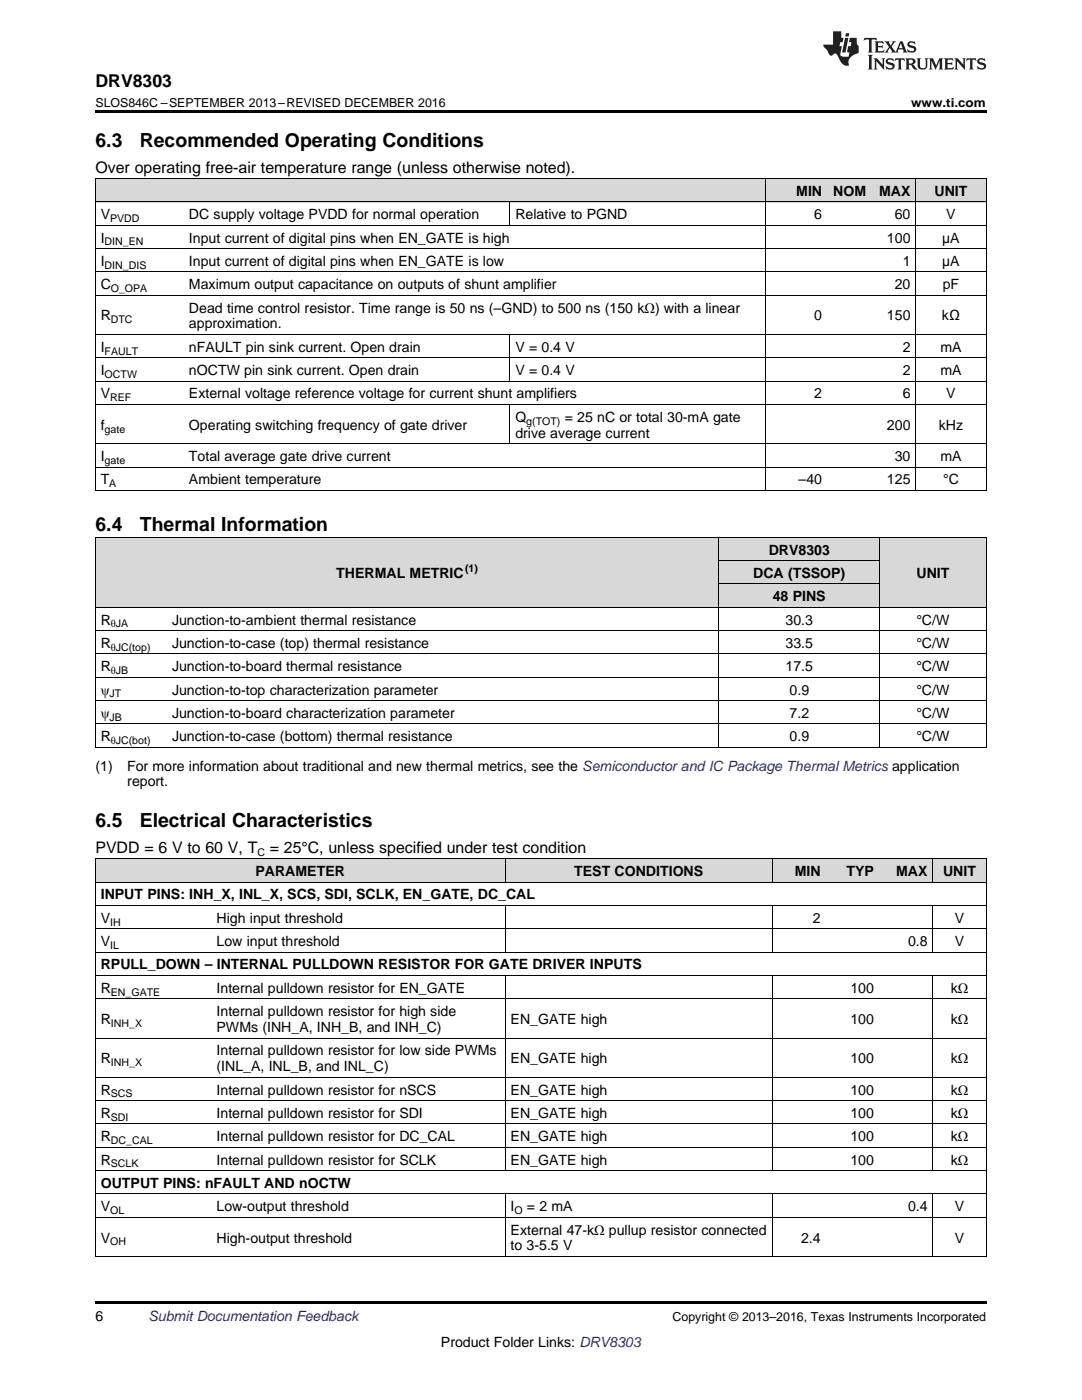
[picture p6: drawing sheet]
<svg xmlns="http://www.w3.org/2000/svg" width="216mm" height="279mm" viewBox="0 0 216 279" stroke-linecap="round" stroke-linejoin="round" font-family="sans-serif">
<defs><g id="words">
<g font-size="3.9">
<text x="19" y="29.3">6.3</text>
<text x="27.9" y="29.3">Recommended Operating Conditions</text>
<text x="19" y="106">6.4</text>
<text x="27.9" y="106">Thermal Information</text>
<text x="19" y="165">6.5</text>
<text x="27.9" y="165">Electrical Characteristics</text>
</g>
<text font-size="3.5" x="19" y="17.3">DRV8303</text>
<g font-size="3.2">
<text x="19" y="34.4">Over operating free-air temperature range (unless otherwise noted).</text>
<text x="19" y="170.2">PVDD = 6 V to 60 V, T</text>
<text x="53.8" y="170.2">= 25°C, unless specified under test condition</text>
</g>
<g font-size="2.8">
<text x="158.9" y="39.1">MIN</text>
<text x="166.3" y="39.1">NOM</text>
<text x="175.4" y="39.1">MAX</text>
<text x="186.5" y="39.1">UNIT</text>
<text x="20.1" y="43.7">V</text>
<text x="37.7" y="43.7">DC supply voltage PVDD for normal operation</text>
<text x="102.8" y="43.7">Relative to PGND</text>
<text x="162.5" y="43.7">6</text>
<text x="178.5" y="43.7">60</text>
<text x="188.8" y="43.7">V</text>
<text x="20.1" y="48.4">I</text>
<text x="20.1" y="53.1">I</text>
<text x="37.7" y="48.4">Input current of digital pins when EN_GATE is high</text>
<text x="37.7" y="53.1">Input current of digital pins when EN_GATE is low</text>
<text x="177" y="48.4">100</text>
<text x="180.1" y="53.1">1</text>
<text x="188" y="48.4">µA</text>
<text x="188" y="53.1">µA</text>
<text x="20.1" y="57.7">C</text>
<text x="37.7" y="57.7">Maximum output capacitance on outputs of shunt amplifier</text>
<text x="178.5" y="57.7">20</text>
<text x="188.1" y="57.7">pF</text>
<text x="20.1" y="64">R</text>
<text x="37.7" y="62.4">Dead time control resistor. Time range is 50 ns (–GND) to 500 ns (150 kΩ) with a linear</text>
<text x="37.7" y="65.5">approximation.</text>
<text x="162.5" y="64">0</text>
<text x="177" y="64">150</text>
<text x="188" y="64">kΩ</text>
<text x="20.1" y="70.2">I</text>
<text x="37.7" y="70.2">nFAULT pin sink current. Open drain</text>
<text x="102.8" y="70.2">V = 0.4 V</text>
<text x="180.1" y="70.2">2</text>
<text x="187.6" y="70.2">mA</text>
<text x="20.1" y="74.9">I</text>
<text x="37.7" y="74.9">nOCTW pin sink current. Open drain</text>
<text x="102.8" y="74.9">V = 0.4 V</text>
<text x="180.1" y="74.9">2</text>
<text x="187.6" y="74.9">mA</text>
<text x="20.1" y="79.5">V</text>
<text x="37.7" y="79.5">External voltage reference voltage for current shunt amplifiers</text>
<text x="162.5" y="79.5">2</text>
<text x="180.1" y="79.5">6</text>
<text x="188.8" y="79.5">V</text>
<text x="20.1" y="85.8">f</text>
<text x="37.7" y="85.8">Operating switching frequency of gate driver</text>
<text x="102.8" y="84.2">Q</text>
<text x="102.8" y="87.3">drive average current</text>
<text x="112.7" y="84.2">= 25 nC or total 30-mA gate</text>
<text x="177" y="85.8">200</text>
<text x="187.3" y="85.8">kHz</text>
<text x="20.1" y="92">I</text>
<text x="37.7" y="92">Total average gate drive current</text>
<text x="178.5" y="92">30</text>
<text x="187.6" y="92">mA</text>
<text x="20.1" y="96.7">T</text>
<text x="37.7" y="96.7">Ambient temperature</text>
<text x="159.3" y="96.7">–40</text>
<text x="177" y="96.7">125</text>
<text x="188.2" y="96.7">°C</text>
<text x="153.4" y="110.7">DRV8303</text>
<text x="67.1" y="115.3">THERMAL METRIC</text>
<text x="150.3" y="115.3">DCA (TSSOP)</text>
<text x="154.2" y="120">48 PINS</text>
<text x="182.9" y="115.3">UNIT</text>
<text x="20.1" y="124.6">R</text>
<text x="34.3" y="124.6">Junction-to-ambient thermal resistance</text>
<text x="156.7" y="124.6">30.3</text>
<text x="182.8" y="124.6">°C/W</text>
<text x="20.1" y="129.3">R</text>
<text x="34.3" y="129.3">Junction-to-case (top) thermal resistance</text>
<text x="156.7" y="129.3">33.5</text>
<text x="182.8" y="129.3">°C/W</text>
<text x="20.1" y="133.9">R</text>
<text x="34.3" y="133.9">Junction-to-board thermal resistance</text>
<text x="156.7" y="133.9">17.5</text>
<text x="182.8" y="133.9">°C/W</text>
<text x="20.1" y="138.6">ψ</text>
<text x="20.1" y="143.3">ψ</text>
<text x="34.3" y="138.6">Junction-to-top characterization parameter</text>
<text x="34.3" y="143.3">Junction-to-board characterization parameter</text>
<text x="157.6" y="138.6">0.9</text>
<text x="157.6" y="143.3">7.2</text>
<text x="182.8" y="138.6">°C/W</text>
<text x="182.8" y="143.3">°C/W</text>
<text x="20.1" y="147.9">R</text>
<text x="34.3" y="147.9">Junction-to-case (bottom) thermal resistance</text>
<text x="157.6" y="147.9">0.9</text>
<text x="182.8" y="147.9">°C/W</text>
<text x="19" y="153.8">(1)</text>
<text x="25.4" y="153.8">For more information about traditional and new thermal metrics, see the Semiconductor and IC Package Thermal Metrics application</text>
<text x="25.4" y="157">report.</text>
<text x="20.1" y="179.5">INPUT PINS: INH_X, INL_X, SCS, SDI, SCLK, EN_GATE, DC_CAL</text>
<text x="51" y="174.8">PARAMETER</text>
<text x="114.6" y="174.8">TEST CONDITIONS</text>
<text x="158.6" y="174.8">MIN</text>
<text x="168.9" y="174.8">TYP</text>
<text x="178.8" y="174.8">MAX</text>
<text x="188.2" y="174.8">UNIT</text>
<text x="20.1" y="184.1">V</text>
<text x="43.2" y="184.1">High input threshold</text>
<text x="162.2" y="184.1">2</text>
<text x="190.5" y="184.1">V</text>
<text x="20.1" y="188.8">V</text>
<text x="43.2" y="188.8">Low input threshold</text>
<text x="181.2" y="188.8">0.8</text>
<text x="190.5" y="188.8">V</text>
<text x="20.1" y="193.5">RPULL_DOWN – INTERNAL PULLDOWN RESISTOR FOR GATE DRIVER INPUTS</text>
<text x="20.1" y="198.1">R</text>
<text x="43.2" y="198.1">Internal pulldown resistor for EN_GATE</text>
<text x="43.2" y="202.8">Internal pulldown resistor for high side</text>
<text x="169.7" y="198.1">100</text>
<text x="189.7" y="198.1">kΩ</text>
<text x="20.1" y="204.4">R</text>
<text x="43.2" y="206">PWMs (INH_A, INH_B, and INH_C)</text>
<text x="101.9" y="204.4">EN_GATE high</text>
<text x="169.7" y="204.4">100</text>
<text x="189.7" y="204.4">kΩ</text>
<text x="20.1" y="212.2">R</text>
<text x="43.2" y="210.6">Internal pulldown resistor for low side PWMs</text>
<text x="43.2" y="213.8">(INL_A, INL_B, and INL_C)</text>
<text x="101.9" y="212.2">EN_GATE high</text>
<text x="169.7" y="212.2">100</text>
<text x="189.7" y="212.2">kΩ</text>
<text x="20.1" y="218.4">R</text>
<text x="43.2" y="218.4">Internal pulldown resistor for nSCS</text>
<text x="101.9" y="218.4">EN_GATE high</text>
<text x="169.7" y="218.4">100</text>
<text x="189.7" y="218.4">kΩ</text>
<text x="20.1" y="223.1">R</text>
<text x="20.1" y="227.8">R</text>
<text x="43.2" y="223.1">Internal pulldown resistor for SDI</text>
<text x="43.2" y="227.8">Internal pulldown resistor for DC_CAL</text>
<text x="101.9" y="223.1">EN_GATE high</text>
<text x="101.9" y="227.8">EN_GATE high</text>
<text x="169.7" y="223.1">100</text>
<text x="169.7" y="227.8">100</text>
<text x="189.7" y="223.1">kΩ</text>
<text x="189.7" y="227.8">kΩ</text>
<text x="20.1" y="232.4">R</text>
<text x="43.2" y="232.4">Internal pulldown resistor for SCLK</text>
<text x="101.9" y="232.4">EN_GATE high</text>
<text x="169.7" y="232.4">100</text>
<text x="189.7" y="232.4">kΩ</text>
<text x="20.1" y="237.1">OUTPUT PINS: nFAULT AND nOCTW</text>
<text x="20.1" y="241.7">V</text>
<text x="43.2" y="241.7">Low-output threshold</text>
<text x="101.9" y="241.7">I</text>
<text x="105.1" y="241.7">= 2 mA</text>
<text x="181.2" y="241.7">0.4</text>
<text x="190.5" y="241.7">V</text>
<text x="20.1" y="248">V</text>
<text x="43.2" y="248">High-output threshold</text>
<text x="101.9" y="246.4">External 47-kΩ pullup resistor connected</text>
<text x="101.9" y="249.6">to 3-5.5 V</text>
<text x="159.8" y="248">2.4</text>
<text x="190.5" y="248">V</text>
<text x="19" y="263.6">6</text>
<text x="88" y="268.9">Product Folder Links: DRV8303</text>
</g>
<text font-size="2.8" fill="#0000c8" x="29.6" y="263.6">Submit Documentation Feedback</text>
<g font-size="2.5">
<text x="19" y="21.4">SLOS846C –SEPTEMBER 2013–REVISED DECEMBER 2016</text>
<text x="181.8" y="21.4">www.ti.com</text>
<text x="134.2" y="263.6">Copyright © 2013–2016, Texas Instruments Incorporated</text>
</g>
<g font-size="2.1">
<text x="22" y="44.3">PVDD</text>
<text x="20.9" y="49">DIN_EN</text>
<text x="20.9" y="53.6">DIN_DIS</text>
<text x="22.1" y="58.3">O_OPA</text>
<text x="22.1" y="64.5">DTC</text>
<text x="20.9" y="70.8">FAULT</text>
<text x="20.9" y="75.4">OCTW</text>
<text x="22" y="80.1">REF</text>
<text x="20.9" y="86.3">gate</text>
<text x="105" y="84.7">g(TOT)</text>
<text x="20.9" y="92.6">gate</text>
<text x="21.8" y="97.2">A</text>
<text x="92.8" y="114.2">(1)</text>
<text x="22.1" y="125.2">θJA</text>
<text x="22.1" y="129.9">θJC(top)</text>
<text x="22.1" y="134.5">θJB</text>
<text x="21.9" y="139.2">JT</text>
<text x="21.9" y="143.8">JB</text>
<text x="22.1" y="148.5">θJC(bot)</text>
<text x="51.4" y="170.8">C</text>
<text x="22" y="184.7">IH</text>
<text x="22" y="189.4">IL</text>
<text x="22.1" y="198.7">EN_GATE</text>
<text x="22.1" y="204.9">INH_X</text>
<text x="22.1" y="212.8">INH_X</text>
<text x="22.1" y="219">SCS</text>
<text x="22.1" y="223.7">SDI</text>
<text x="22.1" y="228.3">DC_CAL</text>
<text x="22.1" y="233">SCLK</text>
<text x="22" y="242.3">OL</text>
<text x="102.7" y="242.3">O</text>
<text x="22" y="248.5">OH</text>
</g>
</g></defs>
<g fill="#d8d8d8">
<path d="M19 171.4h23.2v4.7h-23.2z"/>
<path d="M42.2 171.4h58.6v4.7h-58.6z"/>
<path d="M100.8 171.4h53.4v4.7h-53.4z"/>
<path d="M154.2 171.4h10.6v4.7h-10.6z"/>
<path d="M164.8 171.4h10.7v4.7h-10.7z"/>
<path d="M175.5 171.4h10.7v4.7h-10.7z"/>
<path d="M186.2 171.4h10.6v4.7h-10.6z"/>
<path d="M19 107.3h14.3v13.9h-14.3z"/>
<path d="M33.3 107.3h110.2v13.9h-110.2z"/>
<path d="M175.5 107.3h21.3v13.9h-21.3z"/>
<path d="M143.5 116.6h32v4.6h-32z"/>
<path d="M143.5 111.9h32v4.7h-32z"/>
<path d="M143.5 107.3h32v4.6h-32z"/>
<path d="M19 35.7h17.7v4.7h-17.7z"/>
<path d="M36.7 35.7h65.1v4.7h-65.1z"/>
<path d="M101.8 35.7h51v4.7h-51z"/>
<path d="M152.8 35.7h12.3v4.7h-12.3z"/>
<path d="M165.1 35.7h8.9v4.7h-8.9z"/>
<path d="M174 35.7h8.7v4.7h-8.7z"/>
<path d="M182.7 35.7h14.1v4.7h-14.1z"/>
</g>
<path d="M19 22h177.8v.5h-177.8zM19 97.9h.2zM101.7 97.9h.1zM152.7 97.9h.1zM182.6 97.9h.1zM196.7 97.9h.1zM19 149.2h.2zM143.4 149.2h.1zM175.4 149.2h.1zM196.7 149.2h.1zM19 259.7h177.8v.5h-177.8z" fill="#000"/>
<g fill="none" stroke="#000" stroke-width=".2">
<path d="M19 35.6h177.8M19.1 35.7v62.2M152.8 35.7v62.2M182.7 35.7v62.2M196.8 35.7v62.2M19 58.9h177.8M19 54.3h177.8M19 49.6h177.8M19 45h177.8M19 40.3h177.8M101.7 40.3v4.7M19 76.1h177.8"/>
<path d="M19 71.4h177.8M19 66.8h177.8M101.7 66.8v9.3M19 97.9h177.8M19 93.2h177.8M19 88.6h177.8M19 80.7h177.8M101.7 80.8v7.8M19 107.2h177.8v42M19.1 107.2v42M143.5 107.2v42M143.5 116.5h32"/>
<path d="M143.5 111.9h32M175.5 107.2v42M19 139.8h177.8M19 135.2h177.8M19 130.5h177.8M19 125.9h177.8M19 121.2h177.8M19 149.1h177.8M19 144.5h177.8M19 171.4h177.8v79.4M19 176.1h177.8M19.1 171.4v79.4"/>
<path d="M100.8 171.4v4.7M154.1 171.4v4.7M186.1 171.4v4.7M19 199.3h177.8M19 194.7h177.8M19 190h177.8M19 185.4h177.8M19 180.7h177.8M100.8 180.7v9.4M100.8 194.7v39M154.1 180.7v9.4M154.1 194.7v39"/>
<path d="M186.1 180.7v9.4M186.1 194.7v39M19 219.7h177.8M19 215h177.8M19 207.2h177.8M19 238.3h177.8M19 233.6h177.8M19 229h177.8M19 224.3h177.8M100.8 238.3v12.5M154.1 238.3v12.5M186.1 238.3v12.5"/>
<path d="M19 250.8h177.8M19 242.9h177.8"/>
</g>
<g fill="#231f20">
<path d="M172.5 7.6l-.1 .5 .4-.2h.6v.1v2.1l-.2 .4h.9l-.2-.4v-2.1l.1-.1h.5l.5 .2-.2-.5zM174.5 8.3l.2 .3v1.5l-.2 .4h1.8l.2-.6a1.04 1.04 0 0 1-1.3 .2v-.7h.6l.3 .2v-.6l-.3 .2h-.6v-.6l.8-.1 .4 .3-.2-.5zM176.5 8.3l.9 1.1-.9 1.1h.8l-.2-.2 .4-.7 .5 .7-.2 .2h1.5l-.2-.2 .2-.4h.9l.1 .4-.2 .2h1l-.3-.3-.7-1.9h-.5l-.9 2-.8-1 .9-1h-.8l.1 .3-.4 .5-.3-.6 .1-.2zM179.7 8.6l.4 1h-.7zM181.3 8.4a.63 .63 0 0 0-.2 .7 .63 .63 0 0 0 .6 .4l.6 .2 .1 .2a.75 .75 0 0 1-.7 .4 .75 .75 0 0 1-.6-.5l.1 .7 .1-.1a1.11 1.11 0 0 0 1.5-.6 1.13 1.13 0 0 0-1.2-.8l-.1-.4a1.04 1.04 0 0 1 1.2 .2l-.2-.5-.2 .1-.4-.2zM173.2 10.9l.2 .4v2.2l-.2 .4h1l-.3-.4v-2.2l.3-.4zM174.3 11.6l.3 .4v1.5l-.3 .4h.8l-.2-.4v-1.3l1.5 1.7v-1.9l.2-.4h-.7l.2 .4v.9l-1.1-1.3zM177 11.8a.62 .62 0 0 0-.2 .7 .62 .62 0 0 0 .6 .4l.6 .1 .1 .3a.76 .76 0 0 1-.7 .3 .76 .76 0 0 1-.7-.4l.2 .7 .1-.1a1.11 1.11 0 0 0 1.5-.6 1.13 1.13 0 0 0-1.2-.8l-.1-.4a1.04 1.04 0 0 1 1.2 .2l-.2-.6-.2 .1-.5-.1zM178.7 11.6l-.2 .6a.61 .61 0 0 1 .8-.3v1.6l-.2 .4h.9l-.2-.4v-1.6a.63 .63 0 0 1 .7 .3l-.1-.6zM180.6 11.6l.3 .4v1.5l-.3 .4h1l-.2-.2-.1-.8 .6 .2a.76 .76 0 0 0 1.2 .7l-1-1a.58 .58 0 0 0 .6-.5 .58 .58 0 0 0-.5-.6zM181.4 11.9h.1a.45 .45 0 0 1 .5 .1 .45 .45 0 0 1 .1 .5l-.8 .2zM182.9 11.6l.2 .2a2.17 2.17 0 0 0 .3 1.9 .99 .99 0 0 0 1.6-.6v-1.1l.2-.4h-.7l.2 .2a1.92 1.92 0 0 1-.2 1.8 .6 .6 0 0 1-.9-.5v-1.1l.2-.4zM185.4 11.6l.2 .4v1.5l-.2 .4h.7l-.2-.4v-1.4l.8 1.8 .8-1.8v1.4l-.2 .4h.9l-.2-.4v-1.5l.2-.4h-.8l-.6 1.5-.6-1.5zM188.4 11.6l.2 .4v1.5l-.2 .4h1.8l.1-.6a1.04 1.04 0 0 1-1.2 .1v-.6h.5l.4 .2v-.6l-.4 .2h-.5v-.7h.8l.3 .3-.1-.6zM190.5 11.6l.2 .4v1.5l-.2 .4h.7l-.2-.4v-1.3l1.5 1.7v-1.9l.2-.4h-.7l.2 .4v.9l-1.1-1.3zM192.9 11.6l-.1 .6a.61 .61 0 0 1 .7-.3l.1 1.6-.3 .4h1l-.3-.4 .1-1.6a.63 .63 0 0 1 .7 .3l-.1-.6zM195.2 11.8a.62 .62 0 0 0-.2 .7 .62 .62 0 0 0 .6 .4l.6 .1 .1 .3a.76 .76 0 0 1-.7 .3 .76 .76 0 0 1-.6-.4l.1 .7 .1-.1a1.11 1.11 0 0 0 1.6-.6 1.13 1.13 0 0 0-1.3-.8l-.1-.4a1.04 1.04 0 0 1 1.2 .2l-.1-.6-.2 .1-.5-.1z"/>
<path d="M166.2 6.3v2.6h-1.9v.4l.8 .9a.91 .91 0 0 0 1 .8 .56 .56 0 0 1 .5-.3 .56 .56 0 0 1 .5 .3l.4 .8a1.53 1.53 0 0 0 1.9 1.2 1.54 1.54 0 0 1 1-2.1l.9-.3v-1.4a1.52 1.52 0 0 1-.4-1.6h-1.3l-.2 .8h.5l-.2 .8h-.5l-.1 1v.2l.4 .1-.2 .8a1.93 1.93 0 0 1-1.6-.3l.3-1.8h-.5l.2-.8h.4l.2-.8h-.4v-1.3zM168.6 7.6l-.6 2.9h.7l.6-2.9zM168.8 6.6l-.1 .7h.6l.2-.7z"/>
</g>
<use href="#words"/>
</svg>
